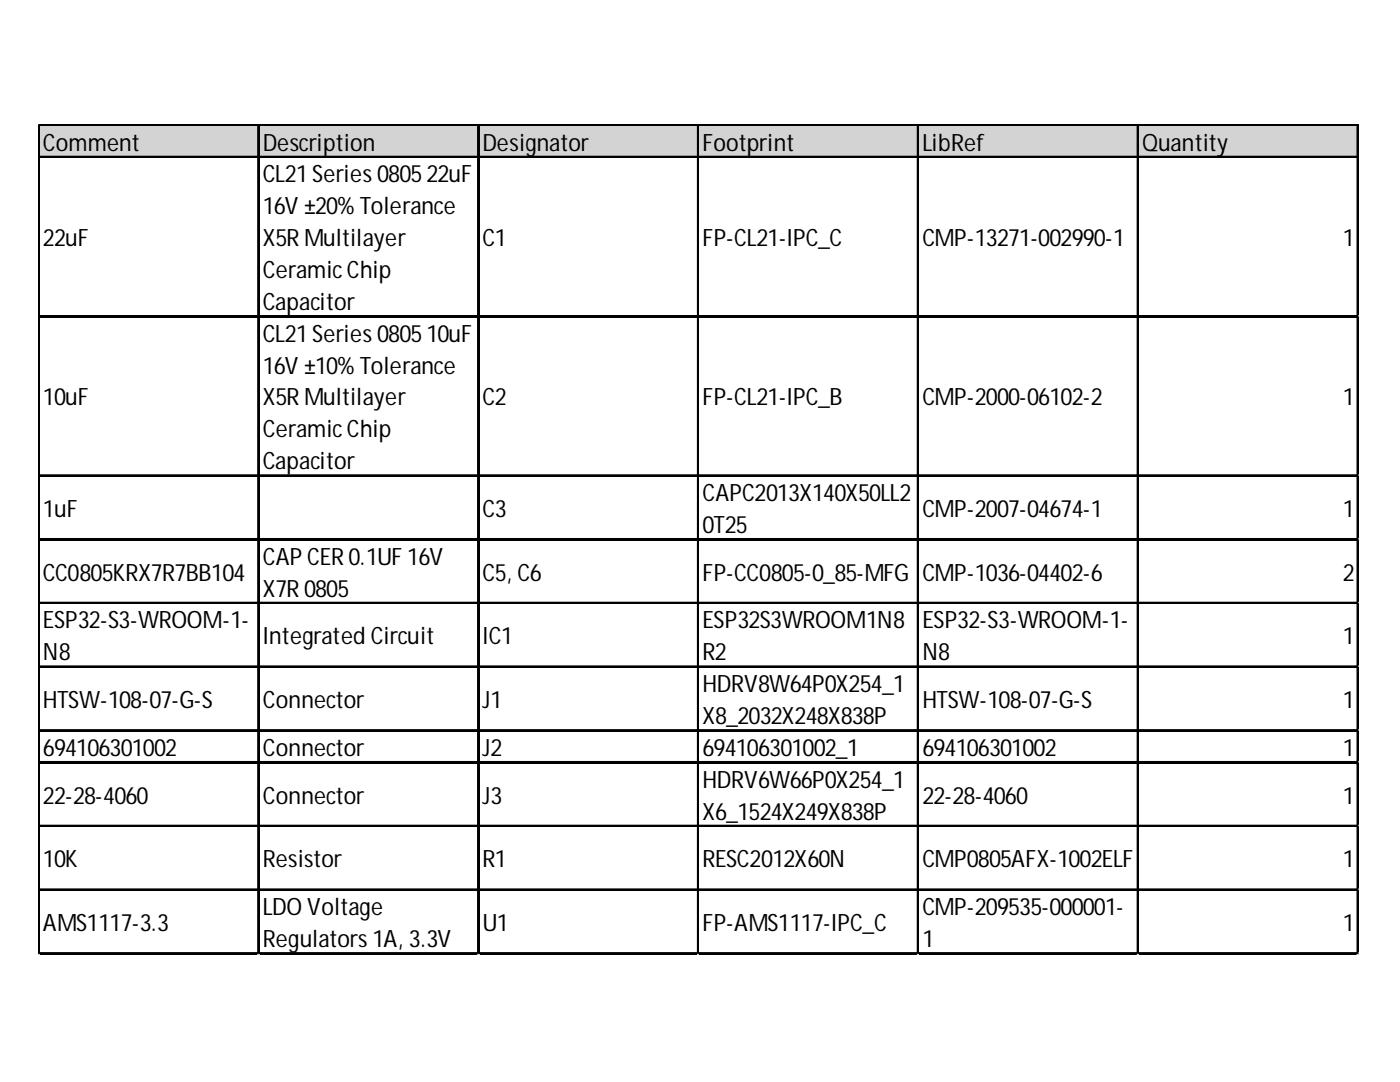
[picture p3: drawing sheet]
<svg xmlns="http://www.w3.org/2000/svg" width="279mm" height="216mm" viewBox="0 0 279 216" stroke-linecap="round" stroke-linejoin="round" font-family="sans-serif">
<defs><g id="words">
<g font-size="4.8">
<text x="8.6" y="30.1">Comment</text>
<text x="52.4" y="30.1">Description</text>
<text x="96.3" y="30.1">Designator</text>
<text x="140.2" y="30.1">Footprint</text>
<text x="184.1" y="30.1">LibRef</text>
<text x="228" y="30.1">Quantity</text>
<text x="52.4" y="36.4">CL21Series080522uF</text>
<text x="52.4" y="42.8">16V ±20% Tolerance</text>
<text x="8.6" y="49.1">22uF</text>
<text x="52.4" y="49.1">X5R Multilayer</text>
<text x="96.3" y="49.1">C1</text>
<text x="140.2" y="49.1">FP-CL21-IPC_C</text>
<text x="184.1" y="49.1">CMP-13271-002990-1</text>
<text x="268" y="49.1">1</text>
<text x="52.4" y="55.5">CeramicChip</text>
<text x="52.4" y="61.8">Capacitor</text>
<text x="52.4" y="68.2">CL21Series080510uF</text>
<text x="52.4" y="74.5">16V ±10% Tolerance</text>
<text x="8.6" y="80.9">10uF</text>
<text x="52.4" y="80.9">X5R Multilayer</text>
<text x="96.3" y="80.9">C2</text>
<text x="140.2" y="80.9">FP-CL21-IPC_B</text>
<text x="184.1" y="80.9">CMP-2000-06102-2</text>
<text x="268" y="80.9">1</text>
<text x="52.4" y="87.3">CeramicChip</text>
<text x="52.4" y="93.6">Capacitor</text>
<text x="140.2" y="100">CAPC2013X140X50LL2</text>
<text x="8.6" y="103.1">1uF</text>
<text x="96.3" y="103.1">C3</text>
<text x="140.2" y="106.3">0T25</text>
<text x="184.1" y="103.1">CMP-2007-04674-1</text>
<text x="268" y="103.1">1</text>
<text x="52.4" y="112.7">CAP CER 0.1UF 16V</text>
<text x="8.6" y="115.9">CC0805KRX7R7BB104</text>
<text x="52.4" y="119">X7R 0805</text>
<text x="96.3" y="115.9">C5, C6</text>
<text x="140.2" y="115.9">FP-CC0805-0_85-MFG</text>
<text x="184.1" y="115.9">CMP-1036-04402-6</text>
<text x="268" y="115.9">2</text>
<text x="8.6" y="125.4">ESP32-S3-WROOM-1-</text>
<text x="140.2" y="125.4">ESP32S3WROOM1N8</text>
<text x="184.1" y="125.4">ESP32-S3-WROOM-1-</text>
<text x="8.6" y="131.8">N8</text>
<text x="52.4" y="128.6">Integrated Circuit</text>
<text x="96.3" y="128.6">IC1</text>
<text x="140.2" y="131.8">R2</text>
<text x="184.1" y="131.8">N8</text>
<text x="268" y="128.6">1</text>
<text x="8.6" y="141.3">HTSW-108-07-G-S</text>
<text x="52.4" y="141.3">Connector</text>
<text x="96.3" y="141.3">J1</text>
<text x="140.2" y="138.1">HDRV8W64P0X254_1</text>
<text x="184.1" y="141.3">HTSW-108-07-G-S</text>
<text x="268" y="141.3">1</text>
<text x="140.2" y="144.5">X8_2032X248X838P</text>
<text x="8.6" y="150.8">694106301002</text>
<text x="52.4" y="150.8">Connector</text>
<text x="96.3" y="150.8">J2</text>
<text x="140.2" y="150.8">694106301002_1</text>
<text x="184.1" y="150.8">694106301002</text>
<text x="268" y="150.8">1</text>
<text x="8.6" y="160.4">22-28-4060</text>
<text x="52.4" y="160.4">Connector</text>
<text x="96.3" y="160.4">J3</text>
<text x="140.2" y="157.2">HDRV6W66P0X254_1</text>
<text x="184.1" y="160.4">22-28-4060</text>
<text x="268" y="160.4">1</text>
<text x="140.2" y="163.5">X6_1524X249X838P</text>
<text x="8.6" y="173.1">10K</text>
<text x="52.4" y="173.1">Resistor</text>
<text x="96.3" y="173.1">R1</text>
<text x="140.2" y="173.1">RESC2012X60N</text>
<text x="184.1" y="173.1">CMP0805AFX-1002ELF</text>
<text x="268" y="173.1">1</text>
<text x="8.6" y="185.8">AMS1117-3.3</text>
<text x="52.4" y="182.6">LDO Voltage</text>
<text x="96.3" y="185.8">U1</text>
<text x="140.2" y="185.8">FP-AMS1117-IPC_C</text>
<text x="184.1" y="182.6">CMP-209535-000001-</text>
<text x="268" y="185.8">1</text>
<text x="52.4" y="189">Regulators1A, 3.3V</text>
<text x="184.1" y="189">1</text>
</g>
</g></defs>
<path d="M7.9 25.1h263.3v6.5h-263.3z" fill="#d3d3d3"/>
<g fill="none" stroke="#000" stroke-width=".32">
<path d="M7.6 24.9v165.6M7.8 24.9v165.6M7.9 24.9h263.3M7.9 25h263.3M7.9 31.2h263.3M7.9 31.4h263.3M51.5 25.2v165.3M51.6 25.2v165.3M95.4 25.2v165.3M95.5 25.2v165.3M139.2 25.2v165.3M139.4 25.2v165.3"/>
<path d="M183.1 25.2v165.3M183.3 25.2v165.3M227 25.2v165.3M227.2 25.2v165.3M270.9 25.2v165.3M7.9 63h263.3M7.9 63.2h263.3M7.9 94.8h263.3M7.9 95h263.3M7.9 107.5h263.3M7.9 107.7h263.3M7.9 120.2h263.3"/>
<path d="M7.9 120.4h263.3M7.9 132.9h263.3M7.9 133.1h263.3M7.9 145.6h263.3M7.9 145.8h263.3M7.9 152h263.3M7.9 152.2h263.3M7.9 164.7h263.3M7.9 164.9h263.3M7.9 177.4h263.3M7.9 177.6h263.3M7.9 190.1h263.3"/>
<path d="M7.9 190.3h263.3"/>
</g>
<path d="M271 25.2v165.3" fill="none" stroke="#000" stroke-width=".31"/>
<path d="M7.6 190.5h.1" fill="none" stroke="#d4d4d4" stroke-width=".32"/>
<path d="M7.6 190.5h.3z" fill="#d4d4d4"/>
<path d="M51.5 190.5h.1" fill="none" stroke="#d4d4d4" stroke-width=".32"/>
<path d="M51.5 190.5h.3z" fill="#d4d4d4"/>
<path d="M95.4 190.5h.1" fill="none" stroke="#d4d4d4" stroke-width=".32"/>
<path d="M95.4 190.5h.3z" fill="#d4d4d4"/>
<path d="M139.2 190.5h.1" fill="none" stroke="#d4d4d4" stroke-width=".32"/>
<path d="M139.2 190.5h.4z" fill="#d4d4d4"/>
<path d="M183.1 190.5h.1" fill="none" stroke="#d4d4d4" stroke-width=".32"/>
<path d="M183.1 190.5h.3z" fill="#d4d4d4"/>
<path d="M227 190.5h.1" fill="none" stroke="#d4d4d4" stroke-width=".32"/>
<path d="M227 190.5h.3z" fill="#d4d4d4"/>
<path d="M270.9 190.5h.1" fill="none" stroke="#d4d4d4" stroke-width=".32"/>
<path d="M270.9 190.5h.3z" fill="#d4d4d4"/>
<use href="#words"/>
</svg>
